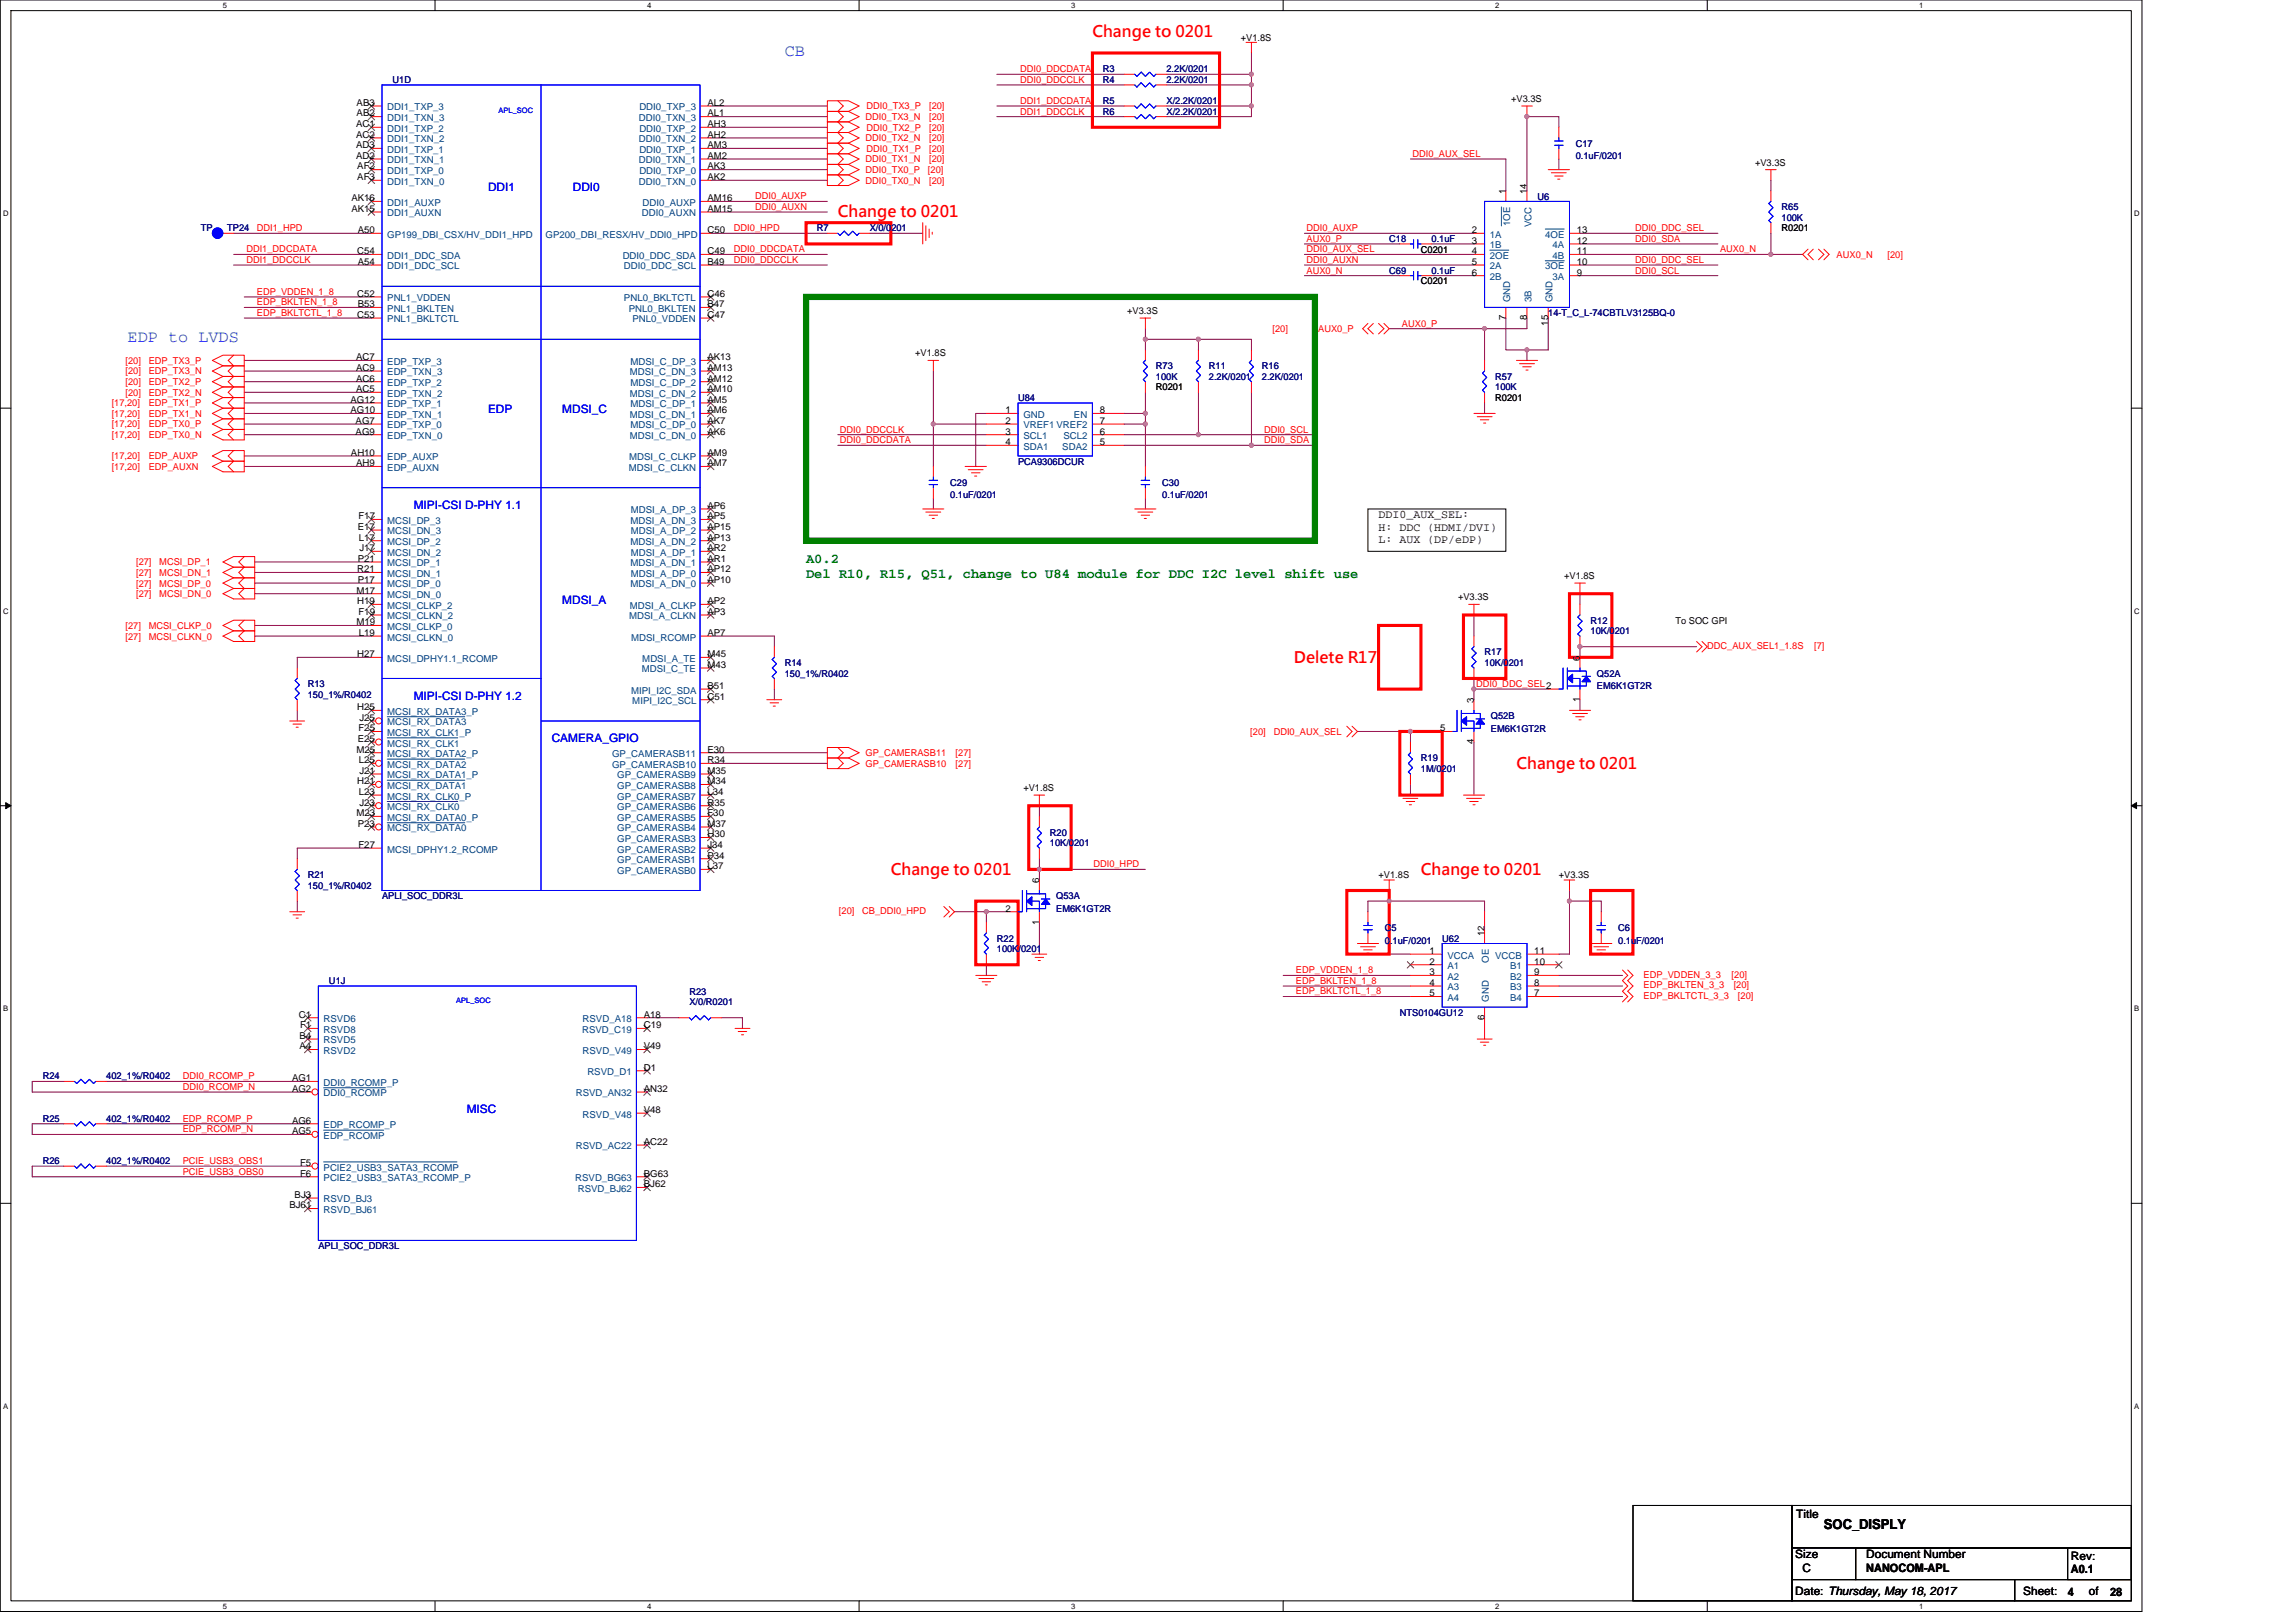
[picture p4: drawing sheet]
<svg xmlns="http://www.w3.org/2000/svg" width="297mm" height="210mm" viewBox="0 0 297 210" stroke-linecap="round" stroke-linejoin="round" font-family="sans-serif">
<defs><g id="words">
<g font-size="2.2" fill="#0080ff">
<text x="101.5" y="7.2">CB</text>
<text x="16.5" y="44.3">EDP to LVDS</text>
</g>
<g font-size="2.1" fill="#f00">
<text x="141.3" y="4.8">Change to 0201</text>
<text x="108.4" y="28.1">Change to 0201</text>
<text x="167.4" y="85.7">Delete R17</text>
<text x="196.2" y="99.4">Change to 0201</text>
<text x="115.2" y="113.2">Change to 0201</text>
<text x="183.8" y="113.2">Change to 0201</text>
</g>
<g font-size="1.8" fill="#008000">
<text x="104.3" y="72.8">A0.2</text>
<text x="104.3" y="74.8">Del R10, R15, Q51, change to U84 module for DDC I2C level shift use</text>
</g>
<text font-size="1.8" x="236" y="197.8">SOC_DISPLY</text>
<g font-size="1.5" fill="#00f">
<text x="63.1" y="24.7">DDI1</text>
<text x="74.1" y="24.7">DDI0</text>
<text x="63.1" y="53.5">EDP</text>
<text x="72.7" y="53.5">MDSI_C</text>
<text x="53.5" y="65.8">MIPI-CSI D-PHY 1.1</text>
<text x="72.7" y="78.2">MDSI_A</text>
<text x="53.5" y="90.5">MIPI-CSI D-PHY 1.2</text>
<text x="71.4" y="96">CAMERA_GPIO</text>
<text x="60.4" y="144">MISC</text>
</g>
<g font-size="1.5">
<text x="178.3" y="67.1">DDI0_AUX_SEL:</text>
<text x="178.3" y="68.7">H: DDC (HDMI/DVI)</text>
<text x="178.3" y="70.3">L: AUX (DP/eDP)</text>
<text x="232.4" y="196.4">Title</text>
<text x="232.3" y="201.6">Size</text>
<text x="233.2" y="203.4">C</text>
<text x="241.4" y="201.6">Document Number</text>
<text x="241.4" y="203.4">NANOCOM-APL</text>
<text x="267.9" y="201.9">Rev:</text>
<text x="267.9" y="203.6">A0.1</text>
<text x="232.3" y="206.4">Date: Thursday, May 18, 2017</text>
<text x="261.7" y="206.4">Sheet:</text>
<text x="267.5" y="206.4">4</text>
<text x="270.3" y="206.4">of</text>
<text x="273" y="206.4">28</text>
</g>
<g font-size="1.2">
<text x="160.5" y="5.2">+V1.8S</text>
<text x="46.1" y="16.4">AC1</text>
<text x="46.1" y="17.8">AC2</text>
<text x="46.1" y="15.1">AB2</text>
<text x="46.1" y="13.7">AB3</text>
<text x="91.5" y="17.8">AH2</text>
<text x="91.5" y="15.1">AL1</text>
<text x="91.5" y="16.4">AH3</text>
<text x="91.5" y="13.7">AL2</text>
<text x="195.5" y="13.2">+V3.3S</text>
<text x="46.1" y="19.2">AD3</text>
<text x="46.1" y="20.6">AD2</text>
<text x="46.2" y="21.9">AF2</text>
<text x="46.2" y="23.3">AF3</text>
<text x="91.5" y="23.3">AK2</text>
<text x="91.5" y="20.6">AM2</text>
<text x="91.5" y="21.9">AK3</text>
<text x="91.5" y="19.2">AM3</text>
<text x="227.1" y="21.4">+V3.3S</text>
<text x="45.5" y="26">AK16</text>
<text x="45.5" y="27.4">AK15</text>
<text x="91.5" y="27.4">AM15</text>
<text x="91.5" y="26">AM16</text>
<text x="194.8" y="25.1" transform="rotate(-90 194.8 25.1)">1</text>
<text x="197.5" y="25.1" transform="rotate(-90 197.5 25.1)">14</text>
<text x="230.5" y="29.9">R0201</text>
<text x="46.2" y="32.9">C54</text>
<text x="46.3" y="34.3">A54</text>
<text x="46.3" y="30.2">A50</text>
<text x="91.5" y="30.2">C50</text>
<text x="91.5" y="34.3">B49</text>
<text x="91.5" y="32.9">C49</text>
<text x="183.8" y="32.7">C0201</text>
<text x="190.4" y="32.9">4</text>
<text x="190.4" y="30.2">2</text>
<text x="190.4" y="31.5">3</text>
<text x="190.4" y="34.3">5</text>
<text x="190.4" y="35.6">6</text>
<text x="204" y="35.6">9</text>
<text x="204" y="32.9">11</text>
<text x="204" y="31.5">12</text>
<text x="204" y="34.3">10</text>
<text x="204" y="30.2">13</text>
<text x="46.2" y="38.4">C52</text>
<text x="46.2" y="41.1">C53</text>
<text x="46.3" y="39.8">B53</text>
<text x="91.5" y="41.1">C47</text>
<text x="91.5" y="39.8">B47</text>
<text x="91.5" y="38.4">C46</text>
<text x="145.8" y="40.6">+V3.3S</text>
<text x="183.8" y="36.8">C0201</text>
<text x="194.8" y="41.4" transform="rotate(-90 194.8 41.4)">7</text>
<text x="197.5" y="41.4" transform="rotate(-90 197.5 41.4)">8</text>
<text x="46.1" y="48">AC9</text>
<text x="46.1" y="46.6">AC7</text>
<text x="91.5" y="46.6">AK13</text>
<text x="91.5" y="48">AM13</text>
<text x="118.4" y="46.1">+V1.8S</text>
<text x="200.3" y="42.1" transform="rotate(-90 200.3 42.1)">15</text>
<text x="45.3" y="52.1">AG12</text>
<text x="45.3" y="53.5">AG10</text>
<text x="46.1" y="50.7">AC5</text>
<text x="46.1" y="49.4">AC6</text>
<text x="91.5" y="49.4">AM12</text>
<text x="91.5" y="52.1">AM5</text>
<text x="91.5" y="50.7">AM10</text>
<text x="91.5" y="53.5">AM6</text>
<text x="130.1" y="53.5">1</text>
<text x="142.3" y="53.5">8</text>
<text x="149.5" y="50.5">R0201</text>
<text x="193.4" y="51.9">R0201</text>
<text x="45.4" y="59">AH10</text>
<text x="46" y="54.8">AG7</text>
<text x="46" y="56.2">AG9</text>
<text x="91.5" y="54.8">AK7</text>
<text x="91.5" y="59">AM9</text>
<text x="91.5" y="56.2">AK6</text>
<text x="130.1" y="54.8">2</text>
<text x="130.1" y="56.2">3</text>
<text x="130.1" y="57.6">4</text>
<text x="142.3" y="54.8">7</text>
<text x="142.3" y="57.6">5</text>
<text x="142.3" y="56.2">6</text>
<text x="46.1" y="60.3">AH9</text>
<text x="91.5" y="60.3">AM7</text>
<text x="91.5" y="65.8">AP6</text>
<text x="46.3" y="68.6">E17</text>
<text x="46.4" y="67.2">F17</text>
<text x="46.4" y="69.9">L17</text>
<text x="46.5" y="71.3">J17</text>
<text x="91.5" y="69.9">AP13</text>
<text x="91.5" y="67.2">AP5</text>
<text x="91.5" y="71.3">AR2</text>
<text x="91.5" y="68.6">AP15</text>
<text x="46.1" y="76.8">M17</text>
<text x="46.2" y="74">R21</text>
<text x="46.3" y="72.7">P21</text>
<text x="46.3" y="75.4">P17</text>
<text x="91.5" y="75.4">AP10</text>
<text x="91.5" y="72.7">AR1</text>
<text x="91.5" y="74">AP12</text>
<text x="188.6" y="77.7">+V3.3S</text>
<text x="202.3" y="74.9">+V1.8S</text>
<text x="46.1" y="80.9">M19</text>
<text x="46.2" y="78.2">H19</text>
<text x="46.4" y="79.5">F19</text>
<text x="46.4" y="82.3">L19</text>
<text x="91.5" y="78.2">AP2</text>
<text x="91.5" y="82.3">AP7</text>
<text x="91.5" y="79.5">AP3</text>
<text x="216.8" y="80.7">To SOC GPI</text>
<text x="46.2" y="85">H27</text>
<text x="91.5" y="86.4">M43</text>
<text x="91.5" y="85">M45</text>
<text x="91.5" y="89.1">B51</text>
<text x="204.4" y="85.5" transform="rotate(-90 204.4 85.5)">6</text>
<text x="46.2" y="91.9">H25</text>
<text x="46.3" y="96">E25</text>
<text x="46.4" y="94.6">F25</text>
<text x="46.5" y="93.3">J25</text>
<text x="91.5" y="90.5">C51</text>
<text x="186.3" y="94.6">5</text>
<text x="190.7" y="91" transform="rotate(-90 190.7 91)">3</text>
<text x="204.4" y="90.8" transform="rotate(-90 204.4 90.8)">1</text>
<text x="46.1" y="97.4">M25</text>
<text x="46.2" y="101.5">H21</text>
<text x="46.4" y="98.7">L25</text>
<text x="46.5" y="100.1">J21</text>
<text x="91.5" y="100.1">M35</text>
<text x="91.5" y="101.5">M34</text>
<text x="91.5" y="97.4">E30</text>
<text x="91.5" y="98.7">R34</text>
<text x="190.7" y="96.3" transform="rotate(-90 190.7 96.3)">4</text>
<text x="46.1" y="105.6">M23</text>
<text x="46.3" y="107">P23</text>
<text x="46.4" y="102.8">L23</text>
<text x="46.5" y="104.2">J23</text>
<text x="91.5" y="107">M37</text>
<text x="91.5" y="105.6">F30</text>
<text x="91.5" y="102.8">L34</text>
<text x="91.5" y="104.2">R35</text>
<text x="132.4" y="102.3">+V1.8S</text>
<text x="46.4" y="109.7">F27</text>
<text x="91.5" y="112.5">L37</text>
<text x="91.5" y="111.1">P34</text>
<text x="91.5" y="109.7">J34</text>
<text x="91.5" y="108.3">H30</text>
<text x="178.3" y="113.6">+V1.8S</text>
<text x="201.7" y="113.6">+V3.3S</text>
<text x="130.1" y="117.9">2</text>
<text x="134.4" y="119.6" transform="rotate(-90 134.4 119.6)">1</text>
<text x="134.4" y="114.3" transform="rotate(-90 134.4 114.3)">6</text>
<text x="185" y="124.8">2</text>
<text x="185" y="123.4">1</text>
<text x="192" y="121.1" transform="rotate(-90 192 121.1)">12</text>
<text x="198.5" y="124.8">10</text>
<text x="198.5" y="123.4">11</text>
<text x="38.7" y="131.7">C1</text>
<text x="83.3" y="131.7">A18</text>
<text x="185" y="126.2">3</text>
<text x="185" y="127.6">4</text>
<text x="185" y="128.9">5</text>
<text x="192" y="132" transform="rotate(-90 192 132)">6</text>
<text x="198.5" y="128.9">7</text>
<text x="198.5" y="127.6">8</text>
<text x="198.5" y="126.2">9</text>
<text x="38.7" y="134.4">B4</text>
<text x="38.7" y="135.8">A4</text>
<text x="38.8" y="133">F1</text>
<text x="83.3" y="135.8">V49</text>
<text x="83.3" y="133">C19</text>
<text x="37.8" y="141.3">AG2</text>
<text x="37.8" y="139.9">AG1</text>
<text x="83.3" y="144">V48</text>
<text x="83.3" y="141.3">AN32</text>
<text x="83.3" y="138.5">D1</text>
<text x="37.8" y="146.7">AG5</text>
<text x="37.8" y="145.4">AG6</text>
<text x="83.3" y="148.1">AC22</text>
<text x="38.1" y="155">BJ3</text>
<text x="38.8" y="150.9">F5</text>
<text x="38.8" y="152.2">F6</text>
<text x="83.3" y="152.2">BG63</text>
<text x="83.3" y="153.6">BJ62</text>
<text x="37.4" y="156.3">BJ61</text>
</g>
<g font-size="1.2" fill="#000080">
<text x="50.8" y="10.7">U1D</text>
<text x="142.7" y="10.7">R4</text>
<text x="142.7" y="9.4">R3</text>
<text x="150.9" y="10.7">2.2K/0201</text>
<text x="150.9" y="9.4">2.2K/0201</text>
<text x="142.7" y="14.8">R6</text>
<text x="142.7" y="13.5">R5</text>
<text x="150.9" y="14.8">X/2.2K/0201</text>
<text x="150.9" y="13.5">X/2.2K/0201</text>
<text x="203.9" y="19">C17</text>
<text x="203.9" y="20.6">0.1uF/0201</text>
<text x="26" y="29.9">TP</text>
<text x="29.4" y="29.9">TP24</text>
<text x="105.7" y="29.9">R7</text>
<text x="112.5" y="29.9">X/0/0201</text>
<text x="198.9" y="25.8">U6</text>
<text x="230.5" y="27.2">R65</text>
<text x="230.5" y="28.6">100K</text>
<text x="179.7" y="35.4">C69</text>
<text x="179.7" y="31.3">C18</text>
<text x="185.2" y="35.4">0.1uF</text>
<text x="185.2" y="31.3">0.1uF</text>
<text x="200.3" y="40.9">14-T_C_L-74CBTLV3125BQ-0</text>
<text x="149.5" y="47.8">R73</text>
<text x="156.4" y="47.8">R11</text>
<text x="163.3" y="47.8">R16</text>
<text x="131.7" y="51.9">U84</text>
<text x="149.5" y="49.1">100K</text>
<text x="156.4" y="49.1">2.2K/0201</text>
<text x="163.3" y="49.1">2.2K/0201</text>
<text x="193.4" y="49.1">R57</text>
<text x="193.4" y="50.5">100K</text>
<text x="122.9" y="62.8">C29</text>
<text x="122.9" y="64.5">0.1uF/0201</text>
<text x="131.7" y="60.1">PCA9306DCUR</text>
<text x="150.4" y="62.8">C30</text>
<text x="150.4" y="64.5">0.1uF/0201</text>
<text x="205.8" y="80.7">R12</text>
<text x="205.8" y="82">10K/0201</text>
<text x="39.8" y="88.9">R13</text>
<text x="101.5" y="86.2">R14</text>
<text x="101.5" y="87.5">150_1%/R0402</text>
<text x="192.1" y="84.8">R17</text>
<text x="192.1" y="86.2">10K/0201</text>
<text x="206.6" y="87.5">Q52A</text>
<text x="206.6" y="89.2">EM6K1GT2R</text>
<text x="39.8" y="90.3">150_1%/R0402</text>
<text x="192.9" y="93">Q52B</text>
<text x="192.9" y="94.7">EM6K1GT2R</text>
<text x="183.8" y="98.5">R19</text>
<text x="183.8" y="99.9">1M/0201</text>
<text x="39.8" y="113.6">R21</text>
<text x="135.8" y="108.1">R20</text>
<text x="135.8" y="109.5">10K/0201</text>
<text x="39.8" y="115">150_1%/R0402</text>
<text x="49.4" y="116.3">APLI_SOC_DDR3L</text>
<text x="136.6" y="116.3">Q53A</text>
<text x="136.6" y="118">EM6K1GT2R</text>
<text x="129" y="121.8">R22</text>
<text x="129" y="123.2">100K/0201</text>
<text x="179.2" y="120.5">C5</text>
<text x="179.2" y="122.1">0.1uF/0201</text>
<text x="186.6" y="121.8">U62</text>
<text x="209.4" y="120.5">C6</text>
<text x="209.4" y="122.1">0.1uF/0201</text>
<text x="42.6" y="127.3">U1J</text>
<text x="89.2" y="128.7">R23</text>
<text x="89.2" y="130">X/0/R0201</text>
<text x="181.1" y="131.4">NTS0104GU12</text>
<text x="5.5" y="139.7">R24</text>
<text x="13.8" y="139.7">402_1%/R0402</text>
<text x="5.5" y="145.1">R25</text>
<text x="13.8" y="145.1">402_1%/R0402</text>
<text x="5.5" y="150.6">R26</text>
<text x="13.8" y="150.6">402_1%/R0402</text>
<text x="41.2" y="161.6">APLI_SOC_DDR3L</text>
</g>
<g font-size="1.2" fill="#f00">
<text x="132" y="9.3">DDI0_DDCDATA</text>
<text x="132" y="10.7">DDI0_DDCCLK</text>
<text x="112" y="15.5">DDI0_TX3_N</text>
<text x="112.1" y="16.9">DDI0_TX2_P</text>
<text x="112.1" y="14.2">DDI0_TX3_P</text>
<text x="120.2" y="15.5">[20]</text>
<text x="120.2" y="16.9">[20]</text>
<text x="120.2" y="14.2">[20]</text>
<text x="132" y="13.4">DDI1_DDCDATA</text>
<text x="132" y="14.8">DDI1_DDCCLK</text>
<text x="112" y="21">DDI0_TX1_N</text>
<text x="112" y="22.4">DDI0_TX0_P</text>
<text x="112" y="23.7">DDI0_TX0_N</text>
<text x="112" y="18.3">DDI0_TX2_N</text>
<text x="112.1" y="19.6">DDI0_TX1_P</text>
<text x="120.1" y="22.4">[20]</text>
<text x="120.2" y="21">[20]</text>
<text x="120.2" y="23.7">[20]</text>
<text x="120.2" y="18.3">[20]</text>
<text x="120.2" y="19.6">[20]</text>
<text x="182.7" y="20.3">DDI0_AUX_SEL</text>
<text x="33.2" y="29.9">DDI1_HPD</text>
<text x="95" y="29.9">DDI0_HPD</text>
<text x="97.7" y="25.8">DDI0_AUXP</text>
<text x="97.7" y="27.2">DDI0_AUXN</text>
<text x="169" y="29.9">DDI0_AUXP</text>
<text x="211.5" y="29.9">DDI0_DDC_SEL</text>
<text x="31.9" y="32.6">DDI1_DDCDATA</text>
<text x="31.9" y="34">DDI1_DDCCLK</text>
<text x="95" y="32.6">DDI0_DDCDATA</text>
<text x="95" y="34">DDI0_DDCCLK</text>
<text x="169" y="31.3">AUX0_P</text>
<text x="169" y="32.6">DDI0_AUX_SEL</text>
<text x="169" y="35.4">AUX0_N</text>
<text x="169" y="34">DDI0_AUXN</text>
<text x="211.5" y="34">DDI0_DDC_SEL</text>
<text x="211.5" y="35.4">DDI0_SCL</text>
<text x="211.5" y="31.3">DDI0_SDA</text>
<text x="222.5" y="32.6">AUX0_N</text>
<text x="237.6" y="33.4">AUX0_N</text>
<text x="244.2" y="33.4">[20]</text>
<text x="33.2" y="39.5">EDP_BKLTEN_1_8</text>
<text x="33.2" y="38.1">EDP_VDDEN_1_8</text>
<text x="33.2" y="40.9">EDP_BKLTCTL_1_8</text>
<text x="16.2" y="47.1">[20]</text>
<text x="19.2" y="47.1">EDP_TX3_P</text>
<text x="164.6" y="43">[20]</text>
<text x="170.5" y="43">AUX0_P</text>
<text x="181.4" y="42.2">AUX0_P</text>
<text x="14.5" y="53.9">[17,20]</text>
<text x="14.5" y="52.6">[17,20]</text>
<text x="16.2" y="51.2">[20]</text>
<text x="16.2" y="48.5">[20]</text>
<text x="16.2" y="49.8">[20]</text>
<text x="19.2" y="53.9">EDP_TX1_N</text>
<text x="19.2" y="52.6">EDP_TX1_P</text>
<text x="19.2" y="51.2">EDP_TX2_N</text>
<text x="19.2" y="48.5">EDP_TX3_N</text>
<text x="19.2" y="49.8">EDP_TX2_P</text>
<text x="14.5" y="56.7">[17,20]</text>
<text x="14.5" y="55.3">[17,20]</text>
<text x="14.5" y="59.4">[17,20]</text>
<text x="19.2" y="56.7">EDP_TX0_N</text>
<text x="19.2" y="55.3">EDP_TX0_P</text>
<text x="19.2" y="59.4">EDP_AUXP</text>
<text x="108.7" y="57.3">DDI0_DDCDATA</text>
<text x="108.7" y="56">DDI0_DDCCLK</text>
<text x="163.5" y="56">DDI0_SCL</text>
<text x="163.5" y="57.3">DDI0_SDA</text>
<text x="14.5" y="60.8">[17,20]</text>
<text x="19.2" y="60.8">EDP_AUXN</text>
<text x="17.6" y="73.1">[27]</text>
<text x="17.6" y="75.9">[27]</text>
<text x="17.6" y="74.5">[27]</text>
<text x="17.6" y="77.3">[27]</text>
<text x="20.6" y="73.1">MCSI_DP_1</text>
<text x="20.6" y="75.9">MCSI_DP_0</text>
<text x="20.6" y="74.5">MCSI_DN_1</text>
<text x="20.6" y="77.3">MCSI_DN_0</text>
<text x="16.2" y="82.7">[27]</text>
<text x="16.2" y="81.4">[27]</text>
<text x="19.2" y="82.7">MCSI_CLKN_0</text>
<text x="19.2" y="81.4">MCSI_CLKP_0</text>
<text x="220.9" y="84">DDC_AUX_SEL1_1.8S</text>
<text x="234.7" y="84">[7]</text>
<text x="191" y="88.9">DDI0_DDC_SEL2</text>
<text x="161.8" y="95.1">[20]</text>
<text x="164.8" y="95.1">DDI0_AUX_SEL</text>
<text x="112" y="99.2">GP_CAMERASB10</text>
<text x="112" y="97.8">GP_CAMERASB11</text>
<text x="123.6" y="99.2">[27]</text>
<text x="123.6" y="97.8">[27]</text>
<text x="141.5" y="112.2">DDI0_HPD</text>
<text x="108.5" y="118.3">[20]</text>
<text x="111.5" y="118.3">CB_DDI0_HPD</text>
<text x="167.7" y="125.9">EDP_VDDEN_1_8</text>
<text x="167.7" y="127.3">EDP_BKLTEN_1_8</text>
<text x="167.7" y="128.7">EDP_BKLTCTL_1_8</text>
<text x="212.6" y="127.9">EDP_BKLTEN_3_3</text>
<text x="212.6" y="129.2">EDP_BKLTCTL_3_3</text>
<text x="212.6" y="126.5">EDP_VDDEN_3_3</text>
<text x="224" y="126.5">[20]</text>
<text x="224.3" y="127.9">[20]</text>
<text x="224.8" y="129.2">[20]</text>
<text x="23.6" y="139.6">DDI0_RCOMP_P</text>
<text x="23.6" y="141">DDI0_RCOMP_N</text>
<text x="23.6" y="145.1">EDP_RCOMP_P</text>
<text x="23.6" y="146.5">EDP_RCOMP_N</text>
<text x="23.6" y="150.6">PCIE_USB3_OBS1</text>
<text x="23.6" y="152">PCIE_USB3_OBS0</text>
</g>
<g font-size="1.2" fill="#004080">
<text x="50.1" y="17">DDI1_TXP_2</text>
<text x="50.1" y="15.7">DDI1_TXN_3</text>
<text x="50.1" y="14.3">DDI1_TXP_3</text>
<text x="82.7" y="15.7">DDI0_TXN_3</text>
<text x="82.7" y="17">DDI0_TXP_2</text>
<text x="82.7" y="14.3">DDI0_TXP_3</text>
<text x="50.1" y="22.5">DDI1_TXP_0</text>
<text x="50.1" y="23.9">DDI1_TXN_0</text>
<text x="50.1" y="19.8">DDI1_TXP_1</text>
<text x="50.1" y="21.1">DDI1_TXN_1</text>
<text x="50.1" y="18.4">DDI1_TXN_2</text>
<text x="82.7" y="23.9">DDI0_TXN_0</text>
<text x="82.7" y="21.1">DDI0_TXN_1</text>
<text x="82.7" y="18.4">DDI0_TXN_2</text>
<text x="82.7" y="22.5">DDI0_TXP_0</text>
<text x="82.7" y="19.8">DDI0_TXP_1</text>
<text x="50.1" y="26.6">DDI1_AUXP</text>
<text x="50.1" y="28">DDI1_AUXN</text>
<text x="83.1" y="28">DDI0_AUXN</text>
<text x="83.1" y="26.6">DDI0_AUXP</text>
<text x="195.4" y="29.2" transform="rotate(-90 195.4 29.2)">1OE</text>
<text x="198.1" y="29.4" transform="rotate(-90 198.1 29.4)">VCC</text>
<text x="50.1" y="34.9">DDI1_DDC_SCL</text>
<text x="50.1" y="33.5">DDI1_DDC_SDA</text>
<text x="50.1" y="30.8">GP199_DBI_CSX/HV_DDI1_HPD</text>
<text x="70.6" y="30.8">GP200_DBI_RESX/HV_DDI0_HPD</text>
<text x="80.6" y="33.5">DDI0_DDC_SDA</text>
<text x="80.7" y="34.9">DDI0_DDC_SCL</text>
<text x="192.7" y="30.8">1A</text>
<text x="192.7" y="32.1">1B</text>
<text x="192.7" y="33.5">2OE</text>
<text x="192.7" y="34.9">2A</text>
<text x="199.9" y="34.9">3OE</text>
<text x="199.9" y="30.8">4OE</text>
<text x="200.9" y="33.5">4B</text>
<text x="200.9" y="32.1">4A</text>
<text x="50.1" y="39">PNL1_VDDEN</text>
<text x="50.1" y="40.3">PNL1_BKLTEN</text>
<text x="50.1" y="41.7">PNL1_BKLTCTL</text>
<text x="80.7" y="39">PNL0_BKLTCTL</text>
<text x="81.3" y="40.3">PNL0_BKLTEN</text>
<text x="81.8" y="41.7">PNL0_VDDEN</text>
<text x="192.7" y="36.2">2B</text>
<text x="195.4" y="39.1" transform="rotate(-90 195.4 39.1)">GND</text>
<text x="198.1" y="39.1" transform="rotate(-90 198.1 39.1)">3B</text>
<text x="200.9" y="39.1" transform="rotate(-90 200.9 39.1)">GND</text>
<text x="200.9" y="36.2">3A</text>
<text x="50.1" y="47.2">EDP_TXP_3</text>
<text x="81.6" y="47.2">MDSI_C_DP_3</text>
<text x="50.1" y="52.7">EDP_TXP_1</text>
<text x="50.1" y="48.6">EDP_TXN_3</text>
<text x="50.1" y="51.3">EDP_TXN_2</text>
<text x="50.1" y="50">EDP_TXP_2</text>
<text x="81.5" y="48.6">MDSI_C_DN_3</text>
<text x="81.5" y="51.3">MDSI_C_DN_2</text>
<text x="81.6" y="50">MDSI_C_DP_2</text>
<text x="81.6" y="52.7">MDSI_C_DP_1</text>
<text x="50.1" y="59.6">EDP_AUXP</text>
<text x="50.1" y="55.4">EDP_TXP_0</text>
<text x="50.1" y="56.8">EDP_TXN_0</text>
<text x="50.1" y="54.1">EDP_TXN_1</text>
<text x="81.4" y="59.6">MDSI_C_CLKP</text>
<text x="81.5" y="54.1">MDSI_C_DN_1</text>
<text x="81.5" y="56.8">MDSI_C_DN_0</text>
<text x="81.6" y="55.4">MDSI_C_DP_0</text>
<text x="132.4" y="54.1">GND</text>
<text x="132.4" y="55.4">VREF1 VREF2</text>
<text x="132.4" y="56.8">SCL1</text>
<text x="132.4" y="58.2">SDA1</text>
<text x="137.4" y="58.2">SDA2</text>
<text x="137.6" y="56.8">SCL2</text>
<text x="138.9" y="54.1">EN</text>
<text x="50.1" y="60.9">EDP_AUXN</text>
<text x="81.3" y="60.9">MDSI_C_CLKN</text>
<text x="50.1" y="70.5">MCSI_DP_2</text>
<text x="50.1" y="71.9">MCSI_DN_2</text>
<text x="50.1" y="67.8">MCSI_DP_3</text>
<text x="50.1" y="69.2">MCSI_DN_3</text>
<text x="81.6" y="70.5">MDSI_A_DN_2</text>
<text x="81.6" y="67.8">MDSI_A_DN_3</text>
<text x="81.6" y="71.9">MDSI_A_DP_1</text>
<text x="81.6" y="69.2">MDSI_A_DP_2</text>
<text x="81.6" y="66.4">MDSI_A_DP_3</text>
<text x="50.1" y="73.3">MCSI_DP_1</text>
<text x="50.1" y="74.6">MCSI_DN_1</text>
<text x="50.1" y="76">MCSI_DP_0</text>
<text x="50.1" y="77.4">MCSI_DN_0</text>
<text x="81.6" y="76">MDSI_A_DN_0</text>
<text x="81.6" y="73.3">MDSI_A_DN_1</text>
<text x="81.6" y="74.6">MDSI_A_DP_0</text>
<text x="50.1" y="78.8">MCSI_CLKP_2</text>
<text x="50.1" y="80.1">MCSI_CLKN_2</text>
<text x="50.1" y="81.5">MCSI_CLKP_0</text>
<text x="50.1" y="82.9">MCSI_CLKN_0</text>
<text x="81.4" y="80.1">MDSI_A_CLKN</text>
<text x="81.5" y="78.8">MDSI_A_CLKP</text>
<text x="81.6" y="82.9">MDSI_RCOMP</text>
<text x="50.1" y="85.6">MCSI_DPHY1.1_RCOMP</text>
<text x="81.7" y="89.7">MIPI_I2C_SDA</text>
<text x="83" y="87">MDSI_C_TE</text>
<text x="83.1" y="85.6">MDSI_A_TE</text>
<text x="50.1" y="93.9">MCSI_RX_DATA3</text>
<text x="50.1" y="92.5">MCSI_RX_DATA3_P</text>
<text x="50.1" y="95.2">MCSI_RX_CLK1_P</text>
<text x="81.8" y="91.1">MIPI_I2C_SCL</text>
<text x="50.1" y="96.6">MCSI_RX_CLK1</text>
<text x="50.1" y="99.3">MCSI_RX_DATA2</text>
<text x="50.1" y="98">MCSI_RX_DATA2_P</text>
<text x="50.1" y="100.7">MCSI_RX_DATA1_P</text>
<text x="79.2" y="98">GP_CAMERASB11</text>
<text x="79.2" y="99.3">GP_CAMERASB10</text>
<text x="79.9" y="100.7">GP_CAMERASB9</text>
<text x="50.1" y="102.1">MCSI_RX_DATA1</text>
<text x="50.1" y="104.8">MCSI_RX_CLK0</text>
<text x="50.1" y="103.4">MCSI_RX_CLK0_P</text>
<text x="50.1" y="107.6">MCSI_RX_DATA0</text>
<text x="50.1" y="106.2">MCSI_RX_DATA0_P</text>
<text x="79.9" y="107.6">GP_CAMERASB4</text>
<text x="79.9" y="106.2">GP_CAMERASB5</text>
<text x="79.9" y="102.1">GP_CAMERASB8</text>
<text x="79.9" y="103.4">GP_CAMERASB7</text>
<text x="79.9" y="104.8">GP_CAMERASB6</text>
<text x="50.1" y="110.3">MCSI_DPHY1.2_RCOMP</text>
<text x="79.9" y="113.1">GP_CAMERASB0</text>
<text x="79.9" y="111.7">GP_CAMERASB1</text>
<text x="79.9" y="110.3">GP_CAMERASB2</text>
<text x="79.9" y="108.9">GP_CAMERASB3</text>
<text x="187.3" y="125.4">A1</text>
<text x="187.3" y="124">VCCA</text>
<text x="192.6" y="124.5" transform="rotate(-90 192.6 124.5)">OE</text>
<text x="193.4" y="124">VCCB</text>
<text x="195.4" y="125.4">B1</text>
<text x="187.3" y="126.8">A2</text>
<text x="187.3" y="128.1">A3</text>
<text x="187.3" y="129.5">A4</text>
<text x="192.6" y="129.6" transform="rotate(-90 192.6 129.6)">GND</text>
<text x="195.4" y="129.5">B4</text>
<text x="195.4" y="128.1">B3</text>
<text x="195.4" y="126.8">B2</text>
<text x="41.9" y="132.2">RSVD6</text>
<text x="41.9" y="133.6">RSVD8</text>
<text x="41.9" y="135">RSVD5</text>
<text x="41.9" y="136.4">RSVD2</text>
<text x="75.3" y="133.6">RSVD_C19</text>
<text x="75.4" y="132.2">RSVD_A18</text>
<text x="75.4" y="136.4">RSVD_V49</text>
<text x="41.9" y="140.5">DDI0_RCOMP_P</text>
<text x="41.9" y="141.9">DDI0_RCOMP</text>
<text x="74.5" y="141.9">RSVD_AN32</text>
<text x="76" y="139.1">RSVD_D1</text>
<text x="41.9" y="147.3">EDP_RCOMP</text>
<text x="41.9" y="146">EDP_RCOMP_P</text>
<text x="74.5" y="148.7">RSVD_AC22</text>
<text x="75.4" y="144.6">RSVD_V48</text>
<text x="41.9" y="151.4">PCIE2_USB3_SATA3_RCOMP</text>
<text x="41.9" y="152.8">PCIE2_USB3_SATA3_RCOMP_P</text>
<text x="41.9" y="155.6">RSVD_BJ3</text>
<text x="74.4" y="152.8">RSVD_BG63</text>
<text x="74.8" y="154.2">RSVD_BJ62</text>
<text x="41.9" y="156.9">RSVD_BJ61</text>
</g>
<g font-size="1">
<text x="28.8" y="1">5</text>
<text x="83.7" y="1">4</text>
<text x="138.6" y="1">3</text>
<text x="193.4" y="1">2</text>
<text x="248.3" y="1">1</text>
<text x=".4" y="28">D</text>
<text x="276.1" y="28">D</text>
<text x=".4" y="79.4">C</text>
<text x="276.1" y="79.4">C</text>
<text x=".4" y="130.9">B</text>
<text x="276.1" y="130.9">B</text>
<text x=".4" y="182.3">A</text>
<text x="276.1" y="182.3">A</text>
<text x="28.8" y="208.2">5</text>
<text x="83.7" y="208.2">4</text>
<text x="138.6" y="208.2">3</text>
<text x="193.4" y="208.2">2</text>
<text x="248.3" y="208.2">1</text>
</g>
<g font-size="1" fill="#00f">
<text x="64.5" y="14.6">APL_SOC</text>
<text x="59" y="129.8">APL_SOC</text>
</g>
</g></defs>
<path d="M0 0h277.1v208.5h-277.1zM1.4 1.4h274.3v205.7h-274.3z" fill="none" stroke="#000" stroke-width=".13"/>
<g fill="#fff">
<path d="M28.8 .1h.6v1.1h-.6z"/>
<path d="M28.8 207.3h.6v1.1h-.6z"/>
</g>
<path d="M56.3 0v1.4M56.3 207.1v1.4" fill="none" stroke="#000" stroke-width=".13"/>
<g fill="#fff">
<path d="M83.7 .1h.6v1.1h-.6z"/>
<path d="M83.7 207.3h.6v1.1h-.6z"/>
</g>
<path d="M111.1 0v1.4M111.1 207.1v1.4" fill="none" stroke="#000" stroke-width=".13"/>
<g fill="#fff">
<path d="M138.6 .1h.5v1.1h-.5z"/>
<path d="M138.6 207.3h.5v1.1h-.5z"/>
</g>
<path d="M166 0v1.4M166 207.1v1.4" fill="none" stroke="#000" stroke-width=".13"/>
<g fill="#fff">
<path d="M193.4 .1h.6v1.1h-.6z"/>
<path d="M193.4 207.3h.6v1.1h-.6z"/>
</g>
<path d="M220.9 0v1.4M220.9 207.1v1.4" fill="none" stroke="#000" stroke-width=".13"/>
<g fill="#fff">
<path d="M248.3 .1h.6v1.1h-.6z"/>
<path d="M248.3 207.3h.6v1.1h-.6z"/>
<path d="M.4 27.1h.7v1.1h-.7z"/>
<path d="M276.1 27.1h.7v1.1h-.7z"/>
<path d="M.4 78.5h.7v1.1h-.7z"/>
<path d="M276.1 78.5h.7v1.1h-.7z"/>
</g>
<path d="M0 52.8h1.4M275.7 52.8h1.4" fill="none" stroke="#000" stroke-width=".13"/>
<g fill="#fff">
<path d="M.4 130h.7v1.1h-.7z"/>
<path d="M276.1 130h.7v1.1h-.7z"/>
</g>
<path d="M0 104.2h1.4M275.7 104.2h1.4" fill="none" stroke="#000" stroke-width=".13"/>
<path d="M.7 103.8l.7 .4-.7 .4zM275.7 104.2l.7-.4v.8z" fill="#000" stroke="#000" stroke-width=".13"/>
<g fill="#fff">
<path d="M.4 181.4h.7v1.1h-.7z"/>
<path d="M276.1 181.4h.7v1.1h-.7z"/>
</g>
<path d="M177 65.8h17.8v5.5h-17.8zM0 155.7h1.4M275.7 155.7h1.4M211.3 194.8h20.5v12.3h-20.5zM231.8 194.8h43.9v5.5h-43.9zM231.8 200.3h8.3v4.1h-8.3zM231.8 204.4h28.8v2.7h-28.8zM240.1 200.3h35.6v4.1h-35.6zM260.6 204.4h15.1v2.7h-15.1zM267.5 200.3h8.2v4.1h-8.2z" fill="none" stroke="#000" stroke-width=".13"/>
<g fill="none" stroke="#800040" stroke-width=".13">
<path d="M91.9 19.2h15.1M91.9 16.5h15.1M91.9 17.8h15.1M91.9 13.7h15.1M91.9 15.1h15.1M129 13.7h16.4M129 15.1h16.4M129 9.6h16.4M129 11h16.4M150.9 9.6h11M150.9 13.7h11M150.9 11h11"/>
<path d="M161.9 11v2.7M161.9 13.7v1.4h-11M161.9 6.9v4.1M201.7 16.5v-1.4h-4.2v9.6M30.2 30.2h17.8M30.2 32.9h17.8M30.2 34.3h17.8M31.6 39.8h16.4M31.6 38.4h16.4M91.9 20.6h15.1M91.9 26.1h15.1M91.9 27.4h15.1"/>
<path d="M91.9 30.2h15.1M91.9 32.9h15.1M91.9 34.3h15.1M91.9 21.9h15.1M91.9 23.3h15.1M112.5 30.2h6.9M168.8 34.3h21.9M168.8 30.2h21.9M168.8 32.9h21.9M168.8 31.6h12.3M168.8 35.7h12.3M182.5 20.6h12.3v4.1"/>
<path d="M185.2 31.6h5.5M185.2 35.7h5.5M201.7 20.6v1.3M204.4 34.3h17.8M204.4 35.7h17.8M204.4 32.9h24.7M204.4 31.6h17.8M204.4 30.2h17.8M229.1 23.3v1.4M229.1 30.2v2.7M229.1 32.9h4.1M31.6 50.8h16.4"/>
<path d="M31.6 48h16.4M31.6 46.6h16.4M31.6 49.4h16.4M31.6 56.2h16.4M31.6 53.5h16.4M31.6 52.1h16.4M31.6 54.9h16.4M31.6 59h16.4M31.6 41.1h16.4M108.4 56.2h19.2M108.4 57.6h19.2M120.8 54.9v5.4"/>
<path d="M120.8 48v6.9h6.8M127.6 53.5h-1.4v6.8M145.4 54.9h2.8M145.4 56.2h9.6M145.4 57.6h16.5M145.4 53.5h2.8v1.4M148.2 43.9v1.4M148.2 50.8v2.7M148.2 43.9h6.8M148.2 42.5v1.4M148.2 54.9v5.4M155 56.2h15.1"/>
<path d="M155 43.9v1.4M155 43.9h6.9v1.4M155 50.8v5.4M161.9 57.6h8.2M161.9 50.8v6.8M179.7 42.5h12.4v4.1M192.1 52.1v1.4M194.8 41.1v4.2h2.7M197.5 45.3v1.3M197.5 41.1v1.4h-5.4M200.3 41.1v4.2h-2.8M31.6 60.3h16.4"/>
<path d="M33 75.4h15M33 76.8h15M33 74.1h15M33 72.7h15M120.8 64.5v1.3M148.2 64.5v1.3M190.7 79.6v2.7M204.4 76.8v1.4M33 82.3h15M33 80.9h15M38.5 91.9v1.4M48 85h-9.5v1.4"/>
<path d="M91.9 82.3h8.3v1.4M91.9 98.8h15.1M91.9 97.4h15.1M100.2 89.2v1.3M175.6 94.6h6.9M182.5 94.6v1.4M182.5 94.6h4.1M190.7 89.2h9.6M190.7 96v6.9M190.7 89.2v1.3M190.7 87.8v1.4M204.4 90.5v1.4"/>
<path d="M219.5 83.7h-15.1v1.3M38.5 116.6v1.4M48 109.7h-9.5v1.4M123.5 118h4.1M127.6 118v1.3M127.6 118h2.7M134.5 119.3v4.1M134.5 112.5v1.4M134.5 104.2v1.4M134.5 111.1v1.4M134.5 112.5h13.7M179.7 116.6h-2.7v1.4"/>
<path d="M179.7 116.6v6.8h2.8M179.7 116.6h12.4v1.4M179.7 115.2v1.4M182.5 101.5v1.4M203 116.6h4.2v1.4M203 115.2v1.4M203 116.6v6.8h-1.3M8.3 139.9h-4.1v1.4h35.6M13.8 139.9h26M83.7 131.7h4.1M93.3 131.7h2.8v1.4M127.6 124.8v1.4"/>
<path d="M166 127.6h16.5M166 126.2h16.5M166 128.9h16.5M201.7 127.6h8.2M201.7 128.9h8.2M201.7 126.2h8.2M8.3 145.4h-4.1v1.4h35.6M8.3 150.9h-4.1v1.4h35.6M13.8 145.4h26M13.8 150.9h26"/>
</g>
<g fill="#f0f" stroke="#f0f" stroke-width=".13">
<circle cx="161.9" cy="13.7" r=".27"/>
<circle cx="161.9" cy="11" r=".27"/>
<circle cx="161.9" cy="9.6" r=".27"/>
<circle cx="190.7" cy="89.1" r=".27"/>
<circle cx="182.5" cy="94.6" r=".27"/>
<circle cx="204.4" cy="83.7" r=".27"/>
<circle cx="127.6" cy="117.9" r=".27"/>
<circle cx="134.5" cy="112.5" r=".27"/>
<circle cx="179.7" cy="116.6" r=".27"/>
<circle cx="203" cy="116.6" r=".27"/>
<circle cx="197.5" cy="15.1" r=".27"/>
<circle cx="197.5" cy="45.3" r=".27"/>
<circle cx="192" cy="42.5" r=".27"/>
<circle cx="229.1" cy="32.9" r=".27"/>
<circle cx="120.7" cy="54.9" r=".27"/>
<circle cx="148.2" cy="53.5" r=".27"/>
<circle cx="148.2" cy="54.9" r=".27"/>
<circle cx="148.2" cy="43.9" r=".27"/>
<circle cx="155" cy="43.9" r=".27"/>
<circle cx="155" cy="56.2" r=".27"/>
<circle cx="161.9" cy="57.6" r=".27"/>
</g>
<g fill="none" stroke="#f00" stroke-width=".13">
<path d="M107 18.5h2.8l1.3 .7-1.3 .7h-2.8zM107 19.9h2.8l1.3 .7-1.3 .7h-2.8zM107 15.8h2.8l1.3 .7-1.3 .6h-2.8zM107 17.1h2.8l1.3 .7-1.3 .7h-2.8zM107 13h2.8l1.3 .7-1.3 .7h-2.8zM107 14.4h2.8l1.3 .7-1.3 .7h-2.8zM108.4 13l.7 .7-.7 .7 .7 .7-.7 .7 .7 .7-.7 .6 .7 .7-.7 .7 .7 .7-.7 .7 .7 .7-.7 .7 .7 .6-.7 .7 .7 .7-.7 .7M145.4 15.1h1.4M145.4 11h1.4M145.4 9.6h1.4M145.4 13.7h1.4M149.5 15.1h1.4"/>
<path d="M149.5 11h1.4M149.5 9.6h1.4M149.5 13.7h1.4M161.2 5.5h1.4M161.9 5.5v1.4M196.9 13.7h1.3M197.5 13.7v1.4M201.7 16.5v1.3M201.7 19.2v1.4M107 21.3h2.8l1.3 .6-1.3 .7h-2.8zM107 22.6h2.8l1.3 .7-1.3 .7h-2.8zM119.4 28.8v2.8"/>
<path d="M119.8 29.2v1.9M120.2 29.6v1.1M120.6 30v.3M181.1 35.7h1.4M181.1 31.6h1.4M183.8 35.7h1.4M183.8 31.6h1.4M200.3 21.9h2.7M200.7 22.4h1.9M201.1 22.8h1.1M201.5 23.2h.3M228.4 21.9h1.4"/>
<path d="M229.1 21.9v1.4M233.9 32.2l-.7 .7 .7 .7M234.6 32.2l-.7 .7 .7 .7M235.3 32.2l.7 .7-.7 .7M236 32.2l.6 .7-.6 .7M27.5 56.2l1.3-.6h2.8v1.3h-2.8zM27.5 53.5l1.3-.7h2.8v1.4h-2.8zM27.5 52.1l1.3-.7h2.8v1.4h-2.8zM27.5 54.9l1.3-.7h2.8v1.4h-2.8zM27.5 59l1.3-.7h2.8v1.4h-2.8zM27.5 50.8l1.3-.7h2.8v1.3h-2.8zM27.5 48l1.3-.7h2.8v1.4h-2.8z"/>
<path d="M27.5 46.6l1.3-.6h2.8v1.3h-2.8zM27.5 49.4l1.3-.7h2.8v1.4h-2.8zM30.2 46l-.7 .6 .7 .7-.7 .7 .7 .7-.7 .7 .7 .7-.7 .7 .7 .6-.7 .7 .7 .7-.7 .7 .7 .7-.7 .7 .7 .7-.7 .6 .7 .7M30.2 58.3l-.7 .7 .7 .7-.7 .6 .7 .7M120.1 46.6h1.3M120.8 46.6v1.4M147.5 41.1h1.4M148.2 41.1v1.4M177 41.8l-.7 .7 .7 .7M177.7 41.8l-.7 .7 .7 .7M178.3 41.8l.7 .7-.7 .7M179 41.8l.7 .7-.7 .7"/>
<path d="M190.7 53.5h2.7M191.1 53.9h1.9M191.5 54.3h1.1M191.9 54.7h.3M192.1 46.6v1.4M192.1 50.8v1.3M196.2 46.6h2.7M196.6 47.1h1.9M197 47.5h1.1M197.4 47.9h.3M27.5 60.3l1.3-.6h2.8v1.3h-2.8zM28.8 72.7l1.4-.7h2.8v1.4h-2.8z"/>
<path d="M28.8 75.4l1.4-.6h2.8v1.3h-2.8zM28.8 74.1l1.4-.7h2.8v1.4h-2.8zM28.8 76.8l1.4-.7h2.8v1.4h-2.8zM31.6 72l-.7 .7 .7 .7-.7 .7 .7 .7-.7 .6 .7 .7-.7 .7 .7 .7M119.4 65.8h2.7M119.8 66.3h1.9M120.2 66.7h1.1M120.6 67.1h.3M124.9 60.3h2.7M125.3 60.8h1.9M125.7 61.2h1.1M126.1 61.6h.3"/>
<path d="M146.8 65.8h2.7M147.2 66.3h1.9M147.6 66.7h1.1M148 67.1h.3M190 78.2h1.4M190.7 78.2v1.4M203.7 75.4h1.4M204.4 75.4v1.4M204.4 78.2v1.4M28.8 82.3l1.4-.7h2.8v1.4h-2.8zM28.8 80.9l1.4-.7h2.8v1.4h-2.8zM31.6 80.2l-.7 .7 .7 .7-.7 .7 .7 .7"/>
<path d="M37.5 93.3h1.9M37.9 93.7h1.1M38.3 94.1h.3M99.2 90.5h1.9M99.6 90.9h1.1M100 91.4h.3M100.2 83.7v1.3M100.2 87.8v1.4M107 98.1h2.8l1.3 .7-1.3 .6h-2.8zM107 96.7h2.8l1.3 .7-1.3 .7h-2.8zM108.4 96.7l.7 .7-.7 .7 .7 .7-.7 .6M174.2 94l.7 .6-.7 .7"/>
<path d="M174.9 94l.7 .6-.7 .7M182.5 96v1.4M200.3 89.2h1.4M203 91.9h2.8M203.5 92.3h1.9M203.9 92.7h1.1M204.3 93.1h.3M204.4 82.3v1.4M204.4 85v1.4M204.4 89.2v1.3M219.5 83l.7 .7-.7 .6M220.2 83l.7 .7-.7 .6"/>
<path d="M37.5 118h1.9M37.9 118.4h1.1M38.3 118.8h.3M38.5 111.1v1.4M38.5 115.2v1.4M122.1 117.3l.7 .7-.7 .6M122.8 117.3l.7 .7-.7 .6M127.6 119.3v1.4M133.8 102.9h1.3M134.5 105.6v1.4M134.5 109.7v1.4M134.5 102.9v1.3"/>
<path d="M179 113.9h1.4M179.7 113.9v1.3M181.1 102.9h2.7M181.5 103.3h1.9M181.9 103.7h1.1M182.3 104.1h.3M182.5 100.1v1.4M189.3 102.9h2.8M189.7 103.3h2M190.1 103.7h1.1M190.6 104.1h.2M192.1 118v4.1"/>
<path d="M202.4 113.9h1.3M203 113.9v1.3M95.1 133.1h1.9M95.5 133.5h1.1M95.9 133.9h.3M126.2 126.2h2.8M126.6 126.6h2M127.1 127h1.1M127.5 127.4h.2M127.6 123.4v1.4M133.5 123.4h1.9M133.9 123.9h1.1"/>
<path d="M134.3 124.3h.3M175.6 122.1h2.7M176 122.5h1.9M176.4 122.9h1.1M176.8 123.3h.3M182.5 124.8h4.1M182.5 123.4h4.1M182.5 126.2h4.1M182.5 127.6h4.1M182.5 128.9h4.1M191.1 134.4h1.9M191.5 134.8h1.1"/>
<path d="M191.9 135.2h.3M192.1 130.3v4.1M197.5 124.8h4.2M197.5 123.4h4.2M197.5 126.2h4.2M197.5 127.6h4.2M197.5 128.9h4.2M205.8 122.1h2.7M206.2 122.5h1.9M206.6 122.9h1.1M207 123.3h.3M209.9 125.5l.7 .7-.7 .7 .7 .7-.7 .6 .7 .7-.7 .7"/>
<path d="M210.6 125.5l.7 .7-.7 .7 .7 .7-.7 .6 .7 .7-.7 .7M8.3 150.9h1.3M12.4 150.9h1.4"/>
</g>
<path d="M141.3 6.9h16.5v9.6h-16.5zM104.3 28.8h10.9v2.8h-10.9zM189.3 79.6h5.5v8.2h-5.5zM203 76.8h5.5v8.2h-5.5zM178.3 80.9h5.5v8.3h-5.5zM181.1 94.6h5.5v8.3h-5.5zM126.2 116.6h5.5v8.2h-5.5zM133.1 104.2h5.5v8.3h-5.5zM174.2 115.2h5.5v8.2h-5.5zM205.8 115.2h5.5v8.2h-5.5z" fill="none" stroke="#f00" stroke-width=".4"/>
<path d="M104.3 38.4h65.8v31.6h-65.8z" fill="none" stroke="#008000" stroke-width=".8"/>
<g fill="none" stroke="#00f" stroke-width=".13">
<path d="M146.8 15.1l.3 .3 .5-.6 .6 .6 .5-.6 .6 .6 .2-.3M146.8 13.7l.3 .3 .5-.6 .6 .6 .5-.6 .6 .6 .2-.3M149.5 11l-.2 .3-.6-.6-.5 .6-.6-.6-.5 .6-.3-.3M149.5 9.6l-.2 .3-.6-.6-.5 .6-.6-.6-.5 .6-.3-.3M201.1 18.2h1.1M201.1 18.8h1.1M201.7 17.8v.4M201.7 18.8v.4M182.5 35.7h.4M182.5 31.6h.4M182.9 35.1v1.1M182.9 31v1.1"/>
<path d="M183.4 35.1v1.1M183.4 31v1.1M183.4 35.7h.4M183.4 31.6h.4M192.1 48l-.3 .3 .5 .5-.5 .6 .5 .5-.5 .6 .3 .3M204.4 79.6l-.3 .2 .6 .6-.6 .5 .6 .6-.6 .5 .3 .3M100.2 85l-.3 .3 .6 .6-.6 .5 .6 .6-.6 .5 .3 .3M182.5 97.4l-.3 .3 .5 .5-.5 .6 .5 .5-.5 .6 .3 .2M202.2 86.4v2.8h-.5M202.8 86.4v2.8M202.8 86.8h1.6M203.5 87.8h.9v1.4"/>
<path d="M204.4 86.4v.4M204.4 86.8h.8v.7M204.7 87.5h1.1M205.2 88.2v.6h-2.4M38.5 112.5l-.3 .3 .5 .5-.5 .6 .5 .5-.5 .5 .3 .3M134.5 107l-.3 .3 .5 .5-.5 .6 .5 .5-.5 .6 .3 .2M127.6 120.7l-.3 .3 .6 .5-.6 .6 .6 .5-.6 .6 .3 .2M186.6 122.1h10.9v8.2h-10.9zM9.6 150.9l.3 .3 .6-.6 .5 .6 .6-.6 .5 .6 .3-.3"/>
</g>
<path d="M182.1 124.4l.8 .8M182.9 124.4l-.8 .8M201.3 124.4l.8 .8M202.1 124.4l-.9 .8" fill="none" stroke="#804000" stroke-width=".13"/>
<g fill="#00f" stroke="#00f" stroke-width=".13">
<path d="M202.8 87.8l.7-.6v1.1z" fill-rule="evenodd"/>
<path d="M205.2 87.5l.6 .7h-1.1z" fill-rule="evenodd"/>
<path d="M202.8 87.8l.7-.6v1.1z" fill-rule="evenodd"/>
<path d="M205.2 87.5l.6 .7h-1.1z" fill-rule="evenodd"/>
</g>
<circle cx="40.8" cy="150.9" r=".4" fill="#fff" stroke="#f00" stroke-width=".13"/>
<path d="M39.8 139.9h1.4M39.8 152.3h1.4M39.8 150.9h.6" fill="none" stroke="#f00" stroke-width=".13"/>
<path d="M41.9 150.3h17.2" fill="none" stroke="#004080" stroke-width=".13"/>
<circle cx="40.8" cy="141.3" r=".4" fill="#fff" stroke="#f00" stroke-width=".13"/>
<path d="M39.8 141.3h.6" fill="none" stroke="#f00" stroke-width=".13"/>
<path d="M41.9 140.7h8" fill="none" stroke="#004080" stroke-width=".13"/>
<circle cx="40.8" cy="146.8" r=".4" fill="#fff" stroke="#f00" stroke-width=".13"/>
<g fill="none" stroke="#f00" stroke-width=".13">
<path d="M48 19.2h1.4M48 16.5h1.4M48 17.8h1.4M48 13.7h1.4M48 15.1h1.4M90.6 19.2h1.3M90.6 16.5h1.3M90.6 17.8h1.3M90.6 13.7h1.3M90.6 15.1h1.3M28.8 30.2h1.4M48 30.2h1.4"/>
<path d="M48 32.9h1.4M48 34.3h1.4M48 21.9h1.4M48 23.3h1.4M48 20.6h1.4M48 26.1h1.4M48 27.4h1.4M48 39.8h1.4M48 38.4h1.4M90.6 30.2h1.3M90.6 32.9h1.3M90.6 34.3h1.3"/>
<path d="M90.6 21.9h1.3M90.6 23.3h1.3M90.6 20.6h1.3M90.6 26.1h1.3M90.6 27.4h1.3M90.6 39.8h1.3M90.6 38.4h1.3M107 30.2h1.4M111.1 30.2h1.4M190.7 30.2h1.4M190.7 31.6h1.4M190.7 32.9h1.4"/>
<path d="M190.7 34.3h1.4M190.7 35.7h1.4M194.8 24.7v1.4M194.8 39.8v1.3M197.5 24.7v1.4M197.5 39.8v1.3M200.3 39.8v1.3M203 30.2h1.4M203 31.6h1.4M203 32.9h1.4M203 34.3h1.4M203 35.7h1.4"/>
<path d="M229.1 24.7v1.4M229.1 28.8v1.4M48 53.5h1.4M48 54.9h1.4M48 56.2h1.4M48 59h1.4M48 52.1h1.4M48 48h1.4M48 46.6h1.4M48 50.8h1.4M48 49.4h1.4M48 41.1h1.4"/>
<path d="M90.6 53.5h1.3M90.6 54.9h1.3M90.6 56.2h1.3M90.6 59h1.3M90.6 52.1h1.3M90.6 48h1.3M90.6 46.6h1.3M90.6 50.8h1.3M90.6 49.4h1.3M90.6 41.1h1.3M127.6 53.5h4.1M127.6 54.9h4.1"/>
<path d="M127.6 56.2h4.1M127.6 57.6h4.1M141.3 53.5h4.1M141.3 54.9h4.1M141.3 56.2h4.1M141.3 57.6h4.1M155 45.3v1.3M155 49.4v1.4M161.9 45.3v1.3M161.9 49.4v1.4M48 60.3h1.4M90.6 60.3h1.3"/>
<path d="M90.6 74.1h1.3M90.6 75.4h1.3M90.6 71.3h1.3M90.6 72.7h1.3M90.6 68.6h1.3M90.6 70h1.3M90.6 65.8h1.3M90.6 67.2h1.3M90.6 78.2h1.3M90.6 79.6h1.3M120.8 60.3v1.4M120.8 63.1v1.4"/>
<path d="M148.2 60.3v1.4M148.2 63.1v1.4M38.5 86.4v1.4M38.5 90.5v1.4M90.6 89.2h1.3M90.6 90.5h1.3M90.6 85h1.3M90.6 86.4h1.3M186.6 94.6h1.4M190.7 82.3v1.4M190.7 86.4v1.4M190.7 90.5v1.4"/>
<path d="M190.7 94.6v1.4M130.3 118h1.4M134.5 113.9v1.3M134.5 118v1.3M177 118v1.3M207.2 118v1.3M8.3 139.9h1.3M12.4 139.9h1.4M39.8 131.7h1.4M39.8 133.1h1.4M39.8 134.4h1.4M39.8 135.8h1.4"/>
<path d="M82.3 131.7h1.4M82.3 133.1h1.4M82.3 135.8h1.4M82.3 138.5h1.4M87.8 131.7h1.4M91.9 131.7h1.4M177 120.7v1.4M207.2 120.7v1.4M8.3 145.4h1.3M12.4 145.4h1.4M39.8 145.4h1.4M39.8 156.4h1.4"/>
<path d="M39.8 155h1.4M39.8 146.8h.6M82.3 153.6h1.4M82.3 141.3h1.4M82.3 144h1.4M82.3 148.1h1.4M82.3 152.3h1.4"/>
</g>
<path d="M192.7 32.4h2.5M194.2 26.8v2.4M199.9 33.7h2.5M199.9 29.6h2.5M41.9 146.2h7.7" fill="none" stroke="#004080" stroke-width=".13"/>
<g fill="none" stroke="#804000" stroke-width=".13">
<path d="M47.6 18.8l.9 .8M47.6 16.1l.9 .8M47.6 17.4l.9 .9M47.6 14.7l.9 .8M47.6 13.3l.9 .8M48.4 18.8l-.8 .8M48.4 16.1l-.8 .8M48.4 17.4l-.8 .9M48.4 14.7l-.8 .8M48.4 13.3l-.8 .8M47.6 25.7l.9 .8M47.6 27l.9 .9"/>
<path d="M47.6 21.5l.9 .9M47.6 22.9l.9 .8M47.6 20.2l.9 .8M48.4 25.7l-.8 .8M48.4 27l-.8 .9M48.4 21.5l-.8 .9M48.4 22.9l-.8 .8M48.4 20.2l-.8 .8M91.5 39.4l.9 .8M91.5 38l.9 .8M92.3 39.4l-.8 .8M92.3 38l-.8 .8"/>
<path d="M91.5 40.7l.9 .9M91.5 59.9l.9 .9M91.5 58.6l.9 .8M91.5 47.6l.9 .8M91.5 46.2l.9 .9M91.5 50.4l.9 .8M91.5 49l.9 .8M91.5 53.1l.9 .8M91.5 51.7l.9 .9M91.5 55.8l.9 .9M91.5 54.5l.9 .8M92.3 40.7l-.8 .9"/>
<path d="M92.3 59.9l-.8 .9M92.3 58.6l-.8 .8M92.3 47.6l-.8 .8M92.3 46.2l-.8 .9M92.3 50.4l-.8 .8M92.3 49l-.8 .8M92.3 53.1l-.8 .8M92.3 51.7l-.8 .9M92.3 55.8l-.8 .9M92.3 54.5l-.8 .8M91.5 73.7l.9 .8M91.5 75l.9 .9"/>
<path d="M91.5 70.9l.9 .9M91.5 72.3l.9 .8M91.5 68.2l.9 .8M91.5 69.6l.9 .8M91.5 65.4l.9 .9M91.5 66.8l.9 .8M91.5 77.8l.9 .8M91.5 79.2l.9 .8M92.3 73.7l-.8 .8M92.3 75l-.8 .9M92.3 70.9l-.8 .9M92.3 72.3l-.8 .8"/>
<path d="M92.3 68.2l-.8 .8M92.3 69.6l-.8 .8M92.3 65.4l-.8 .9M92.3 66.8l-.8 .8M92.3 77.8l-.8 .8M92.3 79.2l-.8 .8M91.5 88.8l.9 .8M91.5 90.1l.9 .9M91.5 84.6l.9 .9M91.5 86l.9 .8M92.3 88.8l-.8 .8M92.3 90.1l-.8 .9"/>
<path d="M92.3 84.6l-.8 .9M92.3 86l-.8 .8M39.4 131.3l.8 .8M39.4 132.7l.8 .8M39.4 134l.8 .9M39.4 135.4l.8 .8M40.2 131.3l-.8 .8M40.2 132.7l-.8 .8M40.2 134l-.8 .9M40.2 135.4l-.8 .8M83.3 132.7l.8 .8M83.3 135.4l.8 .8"/>
<path d="M83.3 138.1l.8 .9M84.1 132.7l-.8 .8M84.1 135.4l-.8 .8M84.1 138.1l-.8 .9M39.4 156l.8 .8M39.4 154.6l.8 .8M40.2 156l-.8 .8M40.2 154.6l-.8 .8M83.3 153.2l.8 .9M83.3 140.9l.8 .8M83.3 143.6l.8 .8M83.3 147.7l.8 .9"/>
<path d="M83.3 151.8l.8 .9M84.1 153.2l-.8 .9M84.1 140.9l-.8 .8M84.1 143.6l-.8 .8M84.1 147.7l-.8 .9M84.1 151.8l-.8 .9"/>
</g>
<g fill="none" stroke="#00f" stroke-width=".13">
<path d="M108.4 30.2l.3 .3 .5-.6 .6 .6 .5-.6 .6 .6 .2-.3M192.1 26.1h10.9v13.7h-10.9zM229.1 26.1l-.3 .2 .6 .6-.6 .5 .6 .6-.6 .5 .3 .3M131.7 52.1h9.6v6.9h-9.6zM155 46.6l-.2 .3 .5 .6-.5 .5 .5 .6-.5 .5 .2 .3M161.9 46.6l-.3 .3 .6 .6-.6 .5 .6 .6-.6 .5 .3 .3M120.2 62.1h1.1M120.2 62.7h1.1M120.8 61.7v.4M120.8 62.7v.4M147.6 62.1h1.1M147.6 62.7h1.1"/>
<path d="M148.2 61.7v.4M148.2 62.7v.4M38.5 87.8l-.3 .3 .5 .5-.5 .6 .5 .5-.5 .6 .3 .2M188.5 91.9v2.7h-.5M189.1 91.9v2.7M189.1 92.3h1.6M189.7 93.3h1v1.3M190.7 83.7l-.3 .2 .6 .6-.6 .5 .6 .6-.6 .5 .3 .3M190.7 91.9v.4M190.7 92.3h.8v.7M191 93h1.1M191.5 93.7v.5h-2.4"/>
<path d="M132.3 115.2v2.8h-.6M132.8 115.2v2.8M132.8 115.6h1.7M133.5 116.6h1v1.4M134.5 115.6h.8v.7M134.5 115.2v.4M134.7 116.3h1.1M135.3 117v.6h-2.5M176.4 119.7h1.1M177 119.3v.4M206.6 119.7h1.1M207.2 119.3v.4"/>
<path d="M9.6 139.9l.3 .3 .6-.6 .5 .6 .6-.6 .5 .6 .3-.3M41.2 127.6h41.1v32.9h-41.1zM89.2 131.7l.3 .3 .5-.6 .6 .6 .5-.6 .6 .6 .2-.3M176.4 120.3h1.1M177 120.3v.4M206.6 120.3h1.1M207.2 120.3v.4M9.6 145.4l.3 .3 .6-.6 .5 .6 .6-.6 .5 .6 .3-.3"/>
</g>
<g fill="#00f" stroke="#00f" stroke-width=".13">
<path d="M132.8 116.6l.7-.6v1.1z" fill-rule="evenodd"/>
<path d="M135.3 116.3l.5 .7h-1.1z" fill-rule="evenodd"/>
<path d="M132.8 116.6l.7-.6v1.1z" fill-rule="evenodd"/>
<path d="M135.3 116.3l.5 .7h-1.1z" fill-rule="evenodd"/>
<path d="M189.1 93.3l.6-.6v1.1z" fill-rule="evenodd"/>
<path d="M191.5 93l.6 .7h-1.1z" fill-rule="evenodd"/>
<path d="M189.1 93.3l.6-.6v1.1z" fill-rule="evenodd"/>
<path d="M191.5 93l.6 .7h-1.1z" fill-rule="evenodd"/>
<circle cx="28.1" cy="30.2" r=".68"/>
</g>
<circle cx="49" cy="93.3" r=".4" fill="#fff" stroke="#f00" stroke-width=".13"/>
<path d="M48 91.9h1.4M48 93.3h.6" fill="none" stroke="#f00" stroke-width=".13"/>
<path d="M47.6 92.9l.9 .8M47.6 91.5l.9 .8M48.4 92.9l-.8 .8M48.4 91.5l-.8 .8" fill="none" stroke="#804000" stroke-width=".13"/>
<path d="M50.1 92.7h10" fill="none" stroke="#004080" stroke-width=".13"/>
<circle cx="49" cy="96" r=".4" fill="#fff" stroke="#f00" stroke-width=".13"/>
<path d="M48 94.6h1.4M48 96h.6" fill="none" stroke="#f00" stroke-width=".13"/>
<path d="M47.6 95.6l.9 .8M47.6 94.2l.9 .9M48.4 95.6l-.8 .8M48.4 94.2l-.8 .9" fill="none" stroke="#804000" stroke-width=".13"/>
<path d="M50.1 95.5h9.1" fill="none" stroke="#004080" stroke-width=".13"/>
<circle cx="49" cy="98.8" r=".4" fill="#fff" stroke="#f00" stroke-width=".13"/>
<path d="M48 97.4h1.4M48 98.8h.6" fill="none" stroke="#f00" stroke-width=".13"/>
<path d="M47.6 98.4l.9 .8M47.6 97l.9 .8M48.4 98.4l-.8 .8M48.4 97l-.8 .8" fill="none" stroke="#804000" stroke-width=".13"/>
<path d="M50.1 98.2h10" fill="none" stroke="#004080" stroke-width=".13"/>
<circle cx="49" cy="101.5" r=".4" fill="#fff" stroke="#f00" stroke-width=".13"/>
<path d="M48 100.1h1.4M48 101.5h.6" fill="none" stroke="#f00" stroke-width=".13"/>
<path d="M47.6 99.7l.9 .9M48.4 99.7l-.8 .9M47.6 101.1l.9 .8M48.4 101.1l-.8 .8" fill="none" stroke="#804000" stroke-width=".13"/>
<path d="M50.1 100.9h10" fill="none" stroke="#004080" stroke-width=".13"/>
<circle cx="49" cy="104.2" r=".4" fill="#fff" stroke="#f00" stroke-width=".13"/>
<path d="M48 102.9h1.4M48 104.2h.6" fill="none" stroke="#f00" stroke-width=".13"/>
<path d="M47.6 103.8l.9 .9M47.6 102.5l.9 .8M48.4 103.8l-.8 .9M48.4 102.5l-.8 .8" fill="none" stroke="#804000" stroke-width=".13"/>
<path d="M50.1 103.7h9.1" fill="none" stroke="#004080" stroke-width=".13"/>
<circle cx="49" cy="107" r=".4" fill="#fff" stroke="#f00" stroke-width=".13"/>
<g fill="none" stroke="#f00" stroke-width=".13">
<path d="M148.2 45.3v1.3M148.2 49.4v1.4M48 70h1.4M48 71.3h1.4M48 67.2h1.4M48 68.6h1.4M48 72.7h1.4M48 74.1h1.4M48 75.4h1.4M48 76.8h1.4M48 78.2h1.4M48 79.6h1.4"/>
<path d="M48 80.9h1.4M48 82.3h1.4M48 85h1.4M90.6 97.4h1.3M90.6 98.8h1.3M90.6 82.3h1.3M48 105.6h1.4M48 109.7h1.4M48 107h.6M90.6 107h1.3M90.6 105.6h1.3M90.6 112.5h1.3"/>
<path d="M90.6 111.1h1.3M90.6 109.7h1.3M90.6 108.4h1.3M90.6 100.1h1.3M90.6 101.5h1.3M90.6 102.9h1.3M90.6 104.2h1.3"/>
</g>
<g fill="none" stroke="#804000" stroke-width=".13">
<path d="M47.6 69.6l.9 .8M47.6 70.9l.9 .9M47.6 66.8l.9 .8M47.6 68.2l.9 .8M47.6 77.8l.9 .8M47.6 79.2l.9 .8M48.4 69.6l-.8 .8M48.4 70.9l-.8 .9M48.4 66.8l-.8 .8M48.4 68.2l-.8 .8M48.4 77.8l-.8 .8M48.4 79.2l-.8 .8"/>
<path d="M91.5 99.7l.9 .9M92.3 99.7l-.8 .9M47.6 106.6l.9 .8M47.6 105.2l.9 .8M48.4 106.6l-.8 .8M48.4 105.2l-.8 .8M91.5 112.1l.9 .8M91.5 110.7l.9 .8M91.5 109.3l.9 .9M91.5 107.9l.9 .9M91.5 106.6l.9 .8M91.5 105.2l.9 .8"/>
<path d="M91.5 101.1l.9 .8M91.5 102.5l.9 .8M91.5 103.8l.9 .9M92.3 112.1l-.8 .8M92.3 110.7l-.8 .8M92.3 109.3l-.8 .9M92.3 107.9l-.8 .9M92.3 106.6l-.8 .8M92.3 105.2l-.8 .8M92.3 101.1l-.8 .8M92.3 102.5l-.8 .8M92.3 103.8l-.8 .9"/>
</g>
<path d="M50.1 106.4h10" fill="none" stroke="#004080" stroke-width=".13"/>
<path d="M49.4 11h41.2v104.2h-41.2zM70 11v104.2M49.4 37h41.2M49.4 43.9h41.2M148.2 46.6l-.3 .3 .6 .6-.6 .5 .6 .6-.6 .5 .3 .3M49.4 63.1h41.2M49.4 87.8h20.6M70 93.3h20.6" fill="none" stroke="#00f" stroke-width=".13"/>
<g fill="#f0f" stroke="#f0f" stroke-width=".13">
<circle cx="161.9" cy="13.7" r=".27"/>
<circle cx="161.9" cy="11" r=".27"/>
<circle cx="161.9" cy="9.6" r=".27"/>
<circle cx="190.7" cy="89.1" r=".27"/>
<circle cx="182.5" cy="94.6" r=".27"/>
<circle cx="204.4" cy="83.7" r=".27"/>
<circle cx="127.6" cy="117.9" r=".27"/>
<circle cx="134.5" cy="112.5" r=".27"/>
<circle cx="179.7" cy="116.6" r=".27"/>
<circle cx="203" cy="116.6" r=".27"/>
<circle cx="197.5" cy="15.1" r=".27"/>
<circle cx="197.5" cy="45.3" r=".27"/>
<circle cx="192" cy="42.5" r=".27"/>
<circle cx="229.1" cy="32.9" r=".27"/>
<circle cx="120.7" cy="54.9" r=".27"/>
<circle cx="148.2" cy="53.5" r=".27"/>
<circle cx="148.2" cy="54.9" r=".27"/>
<circle cx="148.2" cy="43.9" r=".27"/>
<circle cx="155" cy="43.9" r=".27"/>
<circle cx="155" cy="56.2" r=".27"/>
<circle cx="161.9" cy="57.6" r=".27"/>
</g>
<use href="#words"/>
</svg>
